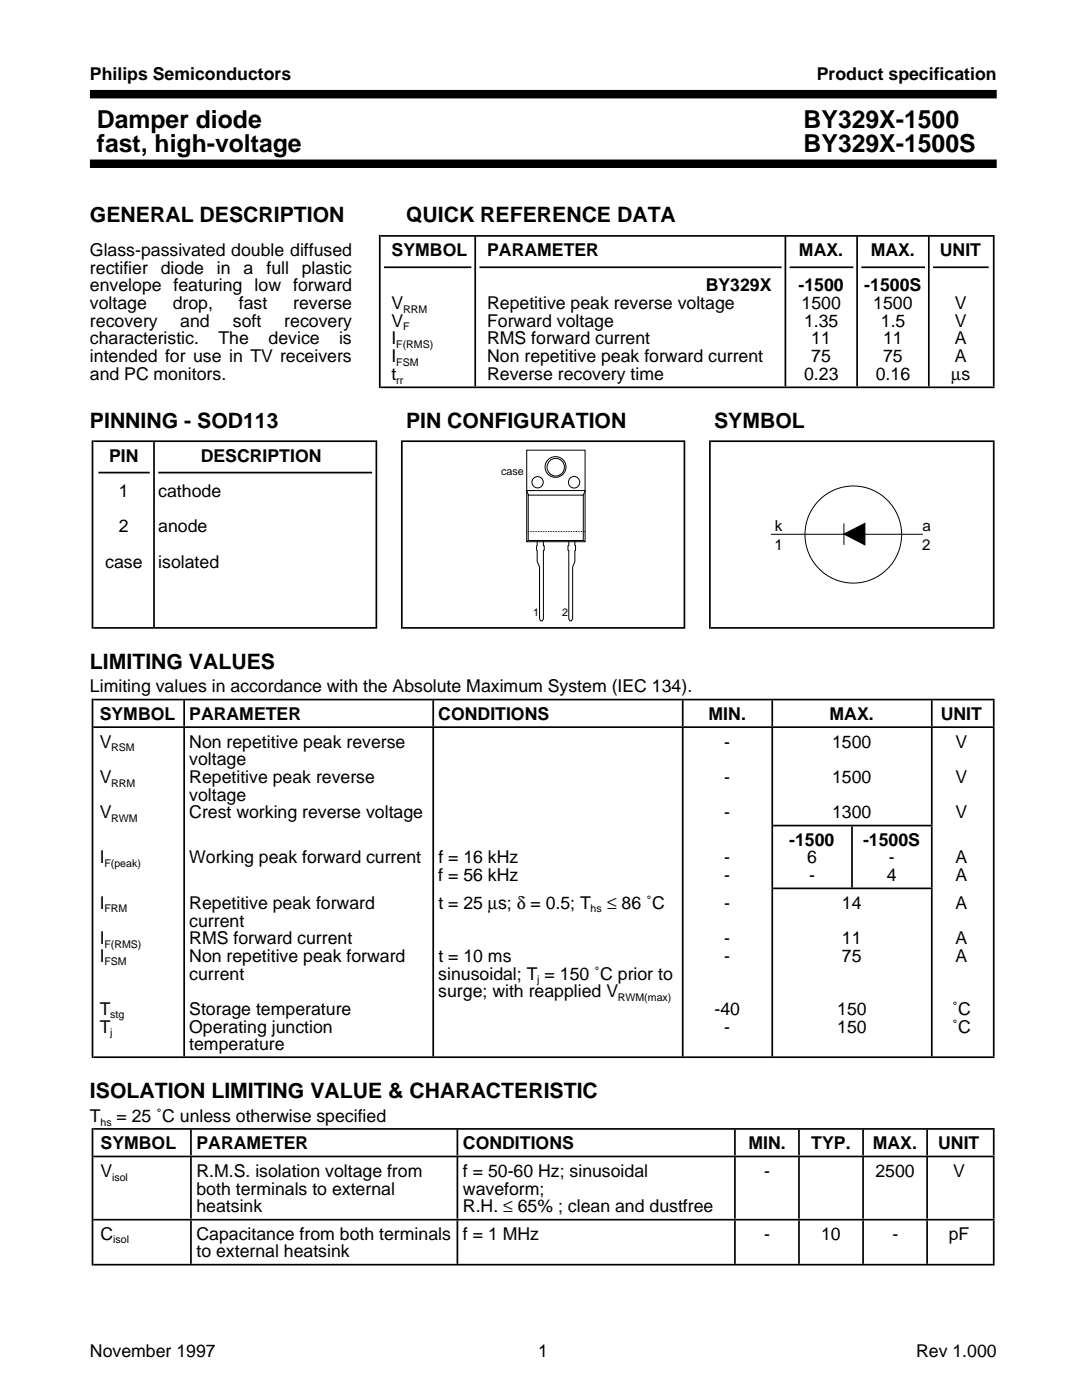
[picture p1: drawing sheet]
<svg xmlns="http://www.w3.org/2000/svg" width="216mm" height="279mm" viewBox="0 0 216 279" stroke-linecap="round" stroke-linejoin="round" font-family="sans-serif">
<defs><g id="words">
<g font-size="4.9">
<text x="19.3" y="25.5">Damper diode</text>
<text x="160.4" y="25.5">BY329X-1500</text>
<text x="19.3" y="30.4">fast, high-voltage</text>
<text x="160.4" y="30.4">BY329X-1500S</text>
</g>
<g font-size="4.2">
<text x="17.9" y="44.4">GENERAL DESCRIPTION</text>
<text x="81" y="44.4">QUICK REFERENCE DATA</text>
<text x="17.9" y="85.3">PINNING - SOD113</text>
<text x="81" y="85.3">PIN CONFIGURATION</text>
<text x="142.5" y="85.3">SYMBOL</text>
<text x="17.9" y="133.4">LIMITING VALUES</text>
<text x="17.9" y="219.1">ISOLATION LIMITING VALUE &amp; CHARACTERISTIC</text>
</g>
<g font-size="3.5">
<text x="17.9" y="16">Philips Semiconductors</text>
<text x="163" y="16">Product specification</text>
<text x="17.9" y="51.1">Glass-passivated double diffused</text>
<text x="78.1" y="51.1">SYMBOL</text>
<text x="97.2" y="51.1">PARAMETER</text>
<text x="159.4" y="51.1">MAX.</text>
<text x="173.7" y="51.1">MAX.</text>
<text x="187.5" y="51.1">UNIT</text>
<text x="17.9" y="54.7">rectifier</text>
<text x="17.9" y="58.2">envelope featuring low forward</text>
<text x="32.1" y="54.7">diode</text>
<text x="43.3" y="54.7">in</text>
<text x="48.6" y="54.7">a</text>
<text x="53.2" y="54.7">full</text>
<text x="60.2" y="54.7">plastic</text>
<text x="140.8" y="58.2">BY329X</text>
<text x="159.3" y="58.2">-1500</text>
<text x="172.5" y="58.2">-1500S</text>
<text x="17.9" y="65.3">recovery</text>
<text x="17.9" y="61.7">voltage</text>
<text x="34.5" y="61.7">drop,</text>
<text x="36" y="65.3">and</text>
<text x="46.5" y="65.3">soft</text>
<text x="47.7" y="61.7">fast</text>
<text x="56.7" y="65.3">recovery</text>
<text x="58.5" y="61.7">reverse</text>
<text x="78.1" y="65.3">V</text>
<text x="78.1" y="61.7">V</text>
<text x="97.2" y="61.7">Repetitive peak reverse voltage</text>
<text x="97.2" y="65.3">Forward voltage</text>
<text x="159.9" y="61.7">1500</text>
<text x="160.4" y="65.3">1.35</text>
<text x="174.2" y="61.7">1500</text>
<text x="175.8" y="65.3">1.5</text>
<text x="190.5" y="65.3">V</text>
<text x="190.5" y="61.7">V</text>
<text x="17.9" y="68.7">characteristic.</text>
<text x="43.6" y="68.7">The</text>
<text x="53.6" y="68.7">device</text>
<text x="67.6" y="68.7">is</text>
<text x="78.1" y="68.7">I</text>
<text x="97.2" y="68.7">RMS forward current</text>
<text x="161.9" y="68.7">11</text>
<text x="176.2" y="68.7">11</text>
<text x="190.5" y="68.7">A</text>
<text x="17.9" y="72.3">intended for use in TV receivers</text>
<text x="17.9" y="75.9">and PC monitors.</text>
<text x="78.1" y="72.3">I</text>
<text x="78.1" y="75.9">t</text>
<text x="97.2" y="72.3">Non repetitive peak forward current</text>
<text x="97.2" y="75.9">Reverse recovery time</text>
<text x="160.4" y="75.9">0.23</text>
<text x="161.9" y="72.3">75</text>
<text x="174.8" y="75.9">0.16</text>
<text x="176.2" y="72.3">75</text>
<text x="189.8" y="75.9">µs</text>
<text x="190.5" y="72.3">A</text>
<text x="21.8" y="92.1">PIN</text>
<text x="40" y="92.1">DESCRIPTION</text>
<text x="23.7" y="99.1">1</text>
<text x="31.6" y="99.1">cathode</text>
<text x="23.7" y="106.3">2</text>
<text x="31.6" y="106.3">anode</text>
<text x="21" y="113.3">case</text>
<text x="31.6" y="113.3">isolated</text>
<text x="17.9" y="138.2">Limiting values in accordance with the Absolute Maximum System (IEC 134).</text>
<text x="19.9" y="143.7">SYMBOL</text>
<text x="37.8" y="143.7">PARAMETER</text>
<text x="87.5" y="143.7">CONDITIONS</text>
<text x="141.4" y="143.7">MIN.</text>
<text x="165.5" y="143.7">MAX.</text>
<text x="187.7" y="143.7">UNIT</text>
<text x="19.9" y="149.2">V</text>
<text x="37.8" y="149.2">Non repetitive peak reverse</text>
<text x="144.5" y="149.2">-</text>
<text x="166" y="149.2">1500</text>
<text x="190.7" y="149.2">V</text>
<text x="37.8" y="152.7">voltage</text>
<text x="19.9" y="156.2">V</text>
<text x="37.8" y="156.2">Repetitive peak reverse</text>
<text x="37.8" y="159.8">voltage</text>
<text x="144.5" y="156.2">-</text>
<text x="166" y="156.2">1500</text>
<text x="190.7" y="156.2">V</text>
<text x="19.9" y="163.3">V</text>
<text x="37.8" y="163.3">Crest working reverse voltage</text>
<text x="144.5" y="163.3">-</text>
<text x="166" y="163.3">1300</text>
<text x="190.7" y="163.3">V</text>
<text x="19.9" y="172.3">I</text>
<text x="37.8" y="172.3">Working peak forward current</text>
<text x="87.5" y="172.3">f = 16 kHz</text>
<text x="144.5" y="172.3">-</text>
<text x="157.5" y="168.8">-1500</text>
<text x="161" y="172.3">6</text>
<text x="172.2" y="168.8">-1500S</text>
<text x="177.4" y="172.3">-</text>
<text x="190.7" y="172.3">A</text>
<text x="87.5" y="175.9">f = 56 kHz</text>
<text x="144.5" y="175.9">-</text>
<text x="161.5" y="175.9">-</text>
<text x="177" y="175.9">4</text>
<text x="190.7" y="175.9">A</text>
<text x="19.9" y="181.4">I</text>
<text x="37.8" y="184.9">current</text>
<text x="37.8" y="181.4">Repetitive peak forward</text>
<text x="87.5" y="181.4">t = 25 µs; δ = 0.5; T</text>
<text x="121.1" y="181.4">≤ 86 ˚C</text>
<text x="144.5" y="181.4">-</text>
<text x="168" y="181.4">14</text>
<text x="190.7" y="181.4">A</text>
<text x="19.9" y="188.4">I</text>
<text x="19.9" y="191.9">I</text>
<text x="37.8" y="188.4">RMS forward current</text>
<text x="37.8" y="191.9">Non repetitive peak forward</text>
<text x="87.5" y="191.9">t = 10 ms</text>
<text x="144.5" y="191.9">-</text>
<text x="144.5" y="188.4">-</text>
<text x="168" y="188.4">11</text>
<text x="168" y="191.9">75</text>
<text x="190.7" y="188.4">A</text>
<text x="190.7" y="191.9">A</text>
<text x="37.8" y="195.5">current</text>
<text x="87.5" y="195.5">sinusoidal; T = 150 ˚C prior to</text>
<text x="19.9" y="202.5">T</text>
<text x="37.8" y="202.5">Storage temperature</text>
<text x="87.5" y="199">surge; with reapplied V</text>
<text x="142.6" y="202.5">-40</text>
<text x="167.1" y="202.5">150</text>
<text x="190" y="202.5">˚C</text>
<text x="19.9" y="206.1">T</text>
<text x="37.8" y="206.1">Operating junction</text>
<text x="37.8" y="209.5">temperature</text>
<text x="144.5" y="206.1">-</text>
<text x="167" y="206.1">150</text>
<text x="190" y="206.1">˚C</text>
<text x="17.9" y="223.9">T</text>
<text x="23.2" y="223.9">= 25 ˚C unless otherwise specified</text>
<text x="20.1" y="229.4">SYMBOL</text>
<text x="39.2" y="229.4">PARAMETER</text>
<text x="92.4" y="229.4">CONDITIONS</text>
<text x="149.4" y="229.4">MIN.</text>
<text x="161.9" y="229.4">TYP.</text>
<text x="174.2" y="229.4">MAX.</text>
<text x="187.2" y="229.4">UNIT</text>
<text x="20.1" y="234.9">V</text>
<text x="39.2" y="234.9">R.M.S. isolation voltage from</text>
<text x="39.2" y="238.4">both terminals to external</text>
<text x="92.4" y="234.9">f = 50-60 Hz; sinusoidal</text>
<text x="92.4" y="238.4">waveform;</text>
<text x="152.5" y="234.9">-</text>
<text x="174.7" y="234.9">2500</text>
<text x="190.2" y="234.9">V</text>
<text x="39.2" y="242">heatsink</text>
<text x="92.4" y="242">R.H. ≤ 65% ; clean and dustfree</text>
<text x="20.1" y="247.5">C</text>
<text x="39.2" y="247.5">Capacitance from both terminals f = 1 MHz</text>
<text x="39.2" y="251">to external heatsink</text>
<text x="152.5" y="247.5">-</text>
<text x="163.8" y="247.5">10</text>
<text x="178.1" y="247.5">-</text>
<text x="189.3" y="247.5">pF</text>
<text x="17.9" y="270.8">November 1997</text>
<text x="107.4" y="270.8">1</text>
<text x="182.8" y="270.8">Rev 1.000</text>
</g>
<g font-size="3">
<text x="154.6" y="105.9">k</text>
<text x="184.1" y="105.9">a</text>
<text x="154.6" y="109.8">1</text>
<text x="184" y="109.8">2</text>
</g>
<g font-size="2.1">
<text x="80.4" y="62.4">RRM</text>
<text x="80.4" y="66">F</text>
<text x="79.1" y="69.5">F(RMS)</text>
<text x="79.1" y="73">FSM</text>
<text x="79.1" y="76.5">rr</text>
<text x="100" y="94.8">case</text>
<text x="106.4" y="123">1</text>
<text x="112.2" y="123">2</text>
<text x="22.2" y="149.9">RSM</text>
<text x="22.2" y="157">RRM</text>
<text x="22.2" y="164">RWM</text>
<text x="20.8" y="173.1">F(peak)</text>
<text x="20.8" y="182">FRM</text>
<text x="117.9" y="182">hs</text>
<text x="20.8" y="189.1">F(RMS)</text>
<text x="20.8" y="192.6">FSM</text>
<text x="107.2" y="196.2">j</text>
<text x="22" y="203.2">stg</text>
<text x="123.3" y="199.7">RWM(max)</text>
<text x="22" y="206.8">j</text>
<text x="20.1" y="224.6">hs</text>
<text x="22.4" y="235.6">isol</text>
<text x="22.6" y="248.2">isol</text>
</g>
</g></defs>
<g fill="none" stroke="#000" stroke-width=".2">
<path d="M105.1 97.9h11.6v10.2h-11.6zM105.4 98.8h11v9.1h-11zM105.4 98.8l-.3-.9v-8.1h11.6v8.1l-.3 .9M105.1 106.1h11.7M105.4 107.9l-.3 .2M107.2 108.1l-.1 .8 .1 3.2 .5 1v10.4l.2 .4h.3l.2-.4v-13.6l.2-.1-.2-1.7M113.5 108v.8l-.2 .1v.9l.2 .1v13.6l.2 .4h.3l.3-.4v-10.4l.4-1v-2.2l.1-.1-.1-1.8M116.4 107.9l.4 .2M153.8 106.6h30.3M168.4 104.5v4.2"/>
<circle cx="107.3" cy="96.2" r="1.13"/>
<circle cx="110.9" cy="93.2" r="2.08"/>
<circle cx="110.9" cy="93.2" r="1.75"/>
<circle cx="114.5" cy="96.2" r="1.14"/>
<circle cx="170.2" cy="106.7" r="9.7"/>
</g>
<path d="M168.4 106.6l4.2-2.1v4.2z" fill-rule="evenodd" fill="#000" stroke="#000" stroke-width=".2"/>
<g fill="none" stroke="#000" stroke-width=".34">
<path d="M75.9 47.1h122.6M76.6 53.3h17.5M95.7 53.3h60.3M157.6 53.3h12.7M171.9 53.3h12.7M186.2 53.3h11.1M75.9 77.3h122.6M18.6 88.1h56.7M19.6 94.3h10.3M31.6 94.3h42.7M80.3 88.1h56.4M141.8 88.1h56.7"/>
<path d="M18.6 139.6h179.9M18.6 125.3h56.7M80.3 125.3h56.4M141.8 125.3h56.7M18.6 145.1h179.9M154.3 177.3h31.8M154.3 164.8h31.8M18.6 211h179.9M18.6 230.8h179.9M18.6 225.3h179.9M18.6 252.4h179.9M18.6 243.4h179.9"/>
</g>
<path d="M37.9 247.9h.4M91.1 247.9h.3M146.5 247.9h.3M159.3 247.9h.3M172 247.9h.4M184.8 247.9h.4M198.1 247.9h.4" fill="none" stroke="#000" stroke-width="8.6" stroke-linecap="butt"/>
<path d="M37.9 237.1h.4M91.1 237.1h.3M146.5 237.1h.3M159.3 237.1h.3M172 237.1h.4M184.8 237.1h.4M198.1 237.1h.4" fill="none" stroke="#000" stroke-width="12.3" stroke-linecap="butt"/>
<g fill="none" stroke="#000" stroke-width="5.2" stroke-linecap="butt">
<path d="M36.6 142.3h.3M86.3 142.3h.3M136.1 142.3h.3M153.9 142.3h.4M185.8 142.3h.3M198.1 142.3h.4M37.9 228h.4M91.1 228h.3M146.5 228h.3M159.3 228h.3M172 228h.4M184.8 228h.4"/>
<path d="M198.1 228h.4"/>
</g>
<path d="M18.3 238.8h.3" fill="none" stroke="#000" stroke-width="27.4" stroke-linecap="butt"/>
<path d="M185.8 194.1h.3" fill="none" stroke="#000" stroke-width="33.4" stroke-linecap="butt"/>
<path d="M169.8 171h.4M185.8 171h.3" fill="none" stroke="#000" stroke-width="12.2" stroke-linecap="butt"/>
<path d="M36.6 178.1h.3M86.3 178.1h.3M136.1 178.1h.3M153.9 178.1h.4M198.1 178.1h.4" fill="none" stroke="#000" stroke-width="65.5" stroke-linecap="butt"/>
<path d="M185.8 154.9h.3" fill="none" stroke="#000" stroke-width="19.3" stroke-linecap="butt"/>
<path d="M18.3 175.3h.3" fill="none" stroke="#000" stroke-width="71.7" stroke-linecap="butt"/>
<path d="M30.6 106.7h.3M74.9 106.7h.4M136.4 106.7h.3M198.1 106.7h.4" fill="none" stroke="#000" stroke-width="36.9" stroke-linecap="butt"/>
<path d="M18.3 106.7h.3M80 106.7h.3M141.5 106.7h.3" fill="none" stroke="#000" stroke-width="37.6" stroke-linecap="butt"/>
<path d="M94.7 62.1h.3M156.5 62.1h.4M170.9 62.1h.3M185.2 62.1h.3M198.1 62.1h.4" fill="none" stroke="#000" stroke-width="29.9" stroke-linecap="butt"/>
<path d="M75.6 62.1h.3" fill="none" stroke="#000" stroke-width="30.6" stroke-linecap="butt"/>
<path d="M17.9 18.8h181M17.9 32.7h181" fill="none" stroke="#000" stroke-width="1.7" stroke-linecap="butt"/>
<use href="#words"/>
</svg>
